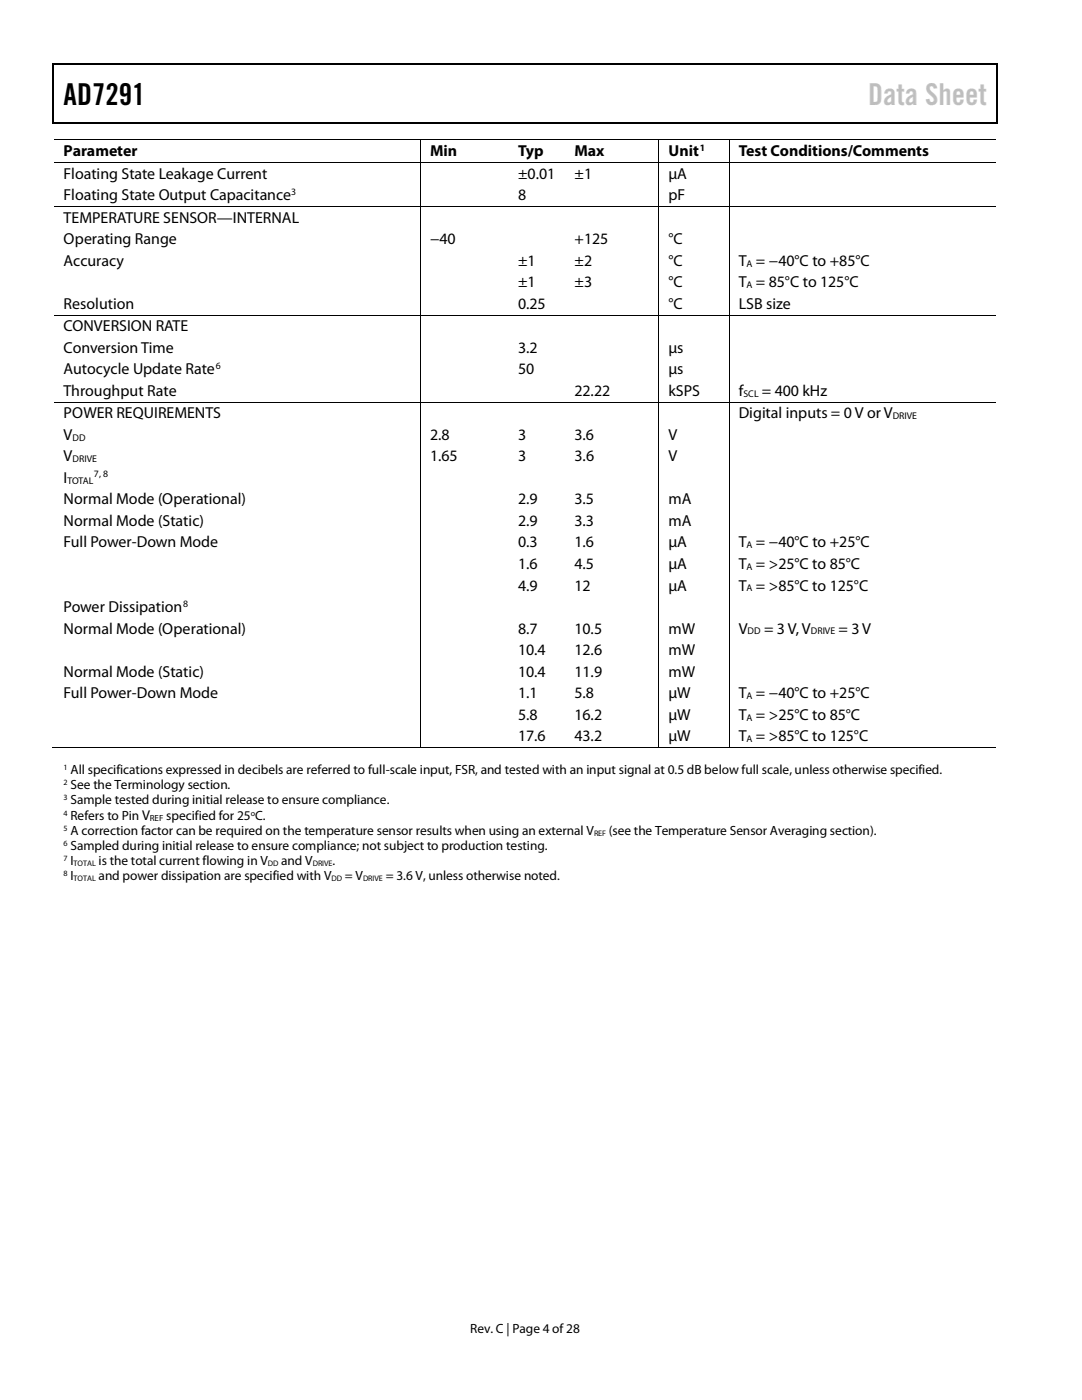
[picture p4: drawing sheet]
<svg xmlns="http://www.w3.org/2000/svg" width="216mm" height="279mm" viewBox="0 0 216 279" stroke-linecap="round" stroke-linejoin="round" font-family="sans-serif">
<defs><g id="words">
<text font-size="6" x="12.7" y="20.9">AD7291</text>
<text font-size="6" fill="#c1c1c1" x="173.2" y="20.9">Data Sheet</text>
<g font-size="3.2">
<text x="12.7" y="31.2">Parameter</text>
<text x="12.7" y="35.7">Floating State Leakage Current</text>
<text x="85.8" y="31.2">Min</text>
<text x="103.4" y="35.7">±0.01</text>
<text x="103.4" y="31.2">Typ</text>
<text x="114.6" y="31.2">Max</text>
<text x="114.6" y="35.7">±1</text>
<text x="133.4" y="31.2">Unit</text>
<text x="133.4" y="35.7">µA</text>
<text x="147.4" y="31.2">Test Conditions/Comments</text>
<text x="12.7" y="40">Floating State Output Capacitance</text>
<text x="103.4" y="40">8</text>
<text x="133.4" y="40">pF</text>
<text x="12.7" y="44.4">TEMPERATURE SENSOR—INTERNAL</text>
<text x="12.7" y="48.8">Operating Range</text>
<text x="12.7" y="53">Accuracy</text>
<text x="85.8" y="48.8">−40</text>
<text x="103.4" y="53">±1</text>
<text x="114.6" y="53">±2</text>
<text x="114.6" y="48.8">+125</text>
<text x="133.4" y="48.8">°C</text>
<text x="133.4" y="53">°C</text>
<text x="147.4" y="53">T = −40°C to +85°C</text>
<text x="103.4" y="57.4">±1</text>
<text x="114.6" y="57.4">±3</text>
<text x="133.4" y="57.4">°C</text>
<text x="147.4" y="57.4">T = 85°C to 125°C</text>
<text x="12.7" y="61.6">Resolution</text>
<text x="103.4" y="61.6">0.25</text>
<text x="133.4" y="61.6">°C</text>
<text x="147.4" y="61.6">LSB size</text>
<text x="12.7" y="66.1">CONVERSION RATE</text>
<text x="12.7" y="70.4">Conversion Time</text>
<text x="103.4" y="70.4">3.2</text>
<text x="133.4" y="70.4">μs</text>
<text x="12.7" y="74.7">Autocycle Update Rate</text>
<text x="103.4" y="74.7">50</text>
<text x="133.4" y="74.7">μs</text>
<text x="12.7" y="79">Throughput Rate</text>
<text x="12.7" y="83.5">POWER REQUIREMENTS</text>
<text x="114.6" y="79">22.22</text>
<text x="133.4" y="79">kSPS</text>
<text x="147.4" y="83.5">Digital inputs = 0 V or V</text>
<text x="147.4" y="79">f</text>
<text x="152" y="79">= 400 kHz</text>
<text x="12.7" y="87.8">V</text>
<text x="85.8" y="87.8">2.8</text>
<text x="103.4" y="87.8">3</text>
<text x="114.6" y="87.8">3.6</text>
<text x="133.4" y="87.8">V</text>
<text x="12.7" y="92.1">V</text>
<text x="85.8" y="92.1">1.65</text>
<text x="103.4" y="92.1">3</text>
<text x="114.6" y="92.1">3.6</text>
<text x="133.4" y="92.1">V</text>
<text x="12.7" y="96.4">I</text>
<text x="12.7" y="100.7">Normal Mode (Operational)</text>
<text x="103.4" y="100.7">2.9</text>
<text x="114.6" y="100.7">3.5</text>
<text x="133.4" y="100.7">mA</text>
<text x="12.7" y="104.9">Normal Mode (Static)</text>
<text x="103.4" y="104.9">2.9</text>
<text x="114.6" y="104.9">3.3</text>
<text x="133.4" y="104.9">mA</text>
<text x="12.7" y="109.3">Full Power-Down Mode</text>
<text x="103.4" y="109.3">0.3</text>
<text x="103.4" y="113.5">1.6</text>
<text x="114.6" y="109.3">1.6</text>
<text x="114.6" y="113.5">4.5</text>
<text x="133.4" y="109.3">μA</text>
<text x="133.4" y="113.5">μA</text>
<text x="147.4" y="113.5">T = &gt;25°C to 85°C</text>
<text x="147.4" y="109.3">T = −40°C to +25°C</text>
<text x="103.4" y="117.9">4.9</text>
<text x="114.6" y="117.9">12</text>
<text x="133.4" y="117.9">μA</text>
<text x="147.4" y="117.9">T = &gt;85°C to 125°C</text>
<text x="12.7" y="122.1">Power Dissipation</text>
<text x="12.7" y="126.4">Normal Mode (Operational)</text>
<text x="103.4" y="126.4">8.7</text>
<text x="103.4" y="130.7">10.4</text>
<text x="114.6" y="126.4">10.5</text>
<text x="114.6" y="130.7">12.6</text>
<text x="133.4" y="126.4">mW</text>
<text x="133.4" y="130.7">mW</text>
<text x="147.4" y="126.4">V</text>
<text x="152.5" y="126.4">= 3V, V</text>
<text x="167.3" y="126.4">= 3 V</text>
<text x="12.7" y="135">Normal Mode (Static)</text>
<text x="103.4" y="135">10.4</text>
<text x="114.6" y="135">11.9</text>
<text x="133.4" y="135">mW</text>
<text x="12.7" y="139.3">Full Power-Down Mode</text>
<text x="103.4" y="139.3">1.1</text>
<text x="103.4" y="143.6">5.8</text>
<text x="114.6" y="139.3">5.8</text>
<text x="114.6" y="143.6">16.2</text>
<text x="133.4" y="139.3">µW</text>
<text x="133.4" y="143.6">µW</text>
<text x="147.4" y="139.3">T = −40°C to +25°C</text>
<text x="147.4" y="143.6">T = &gt;25°C to 85°C</text>
<text x="103.4" y="147.9">17.6</text>
<text x="114.6" y="147.9">43.2</text>
<text x="133.4" y="147.9">µW</text>
<text x="147.4" y="147.9">T = &gt;85°C to 125°C</text>
</g>
<g font-size="2.7">
<text x="14.1" y="154.6">All specifications expressed in decibels are referred to full-scale input, FSR, and tested with an input signal at 0.5 dB below full scale, unless otherwise specified.</text>
<text x="14.1" y="157.5">See the Terminology section.</text>
<text x="14.1" y="160.5">Sample tested during initial release to ensure compliance.</text>
<text x="14.1" y="163.7">Refers to Pin V</text>
<text x="14.1" y="166.7">A correction factor can be required on the temperature sensor results when using an external V</text>
<text x="33.2" y="163.7">specified for 25 C.</text>
<text x="121.5" y="166.7">(see the Temperature Sensor Averaging section).</text>
<text x="14.1" y="169.7">Sampled during initial release to ensure compliance; not subject to production testing.</text>
<text x="14.1" y="172.7">I</text>
<text x="19.7" y="172.7">is the total current flowing in V</text>
<text x="56.1" y="172.7">and V</text>
<text x="66.4" y="172.7">.</text>
<text x="14.1" y="175.7">I</text>
<text x="19.7" y="175.7">and power dissipation are specified with V</text>
<text x="68.8" y="175.7">= V</text>
<text x="77" y="175.7">= 3.6 V, unless otherwise noted.</text>
<text x="93.8" y="266">Rev. C | Page 4 of28</text>
</g>
<g font-size="1.9">
<text x="139.6" y="30.1">1</text>
<text x="58.1" y="38.9">3</text>
<text x="149" y="53.2">A</text>
<text x="149" y="57.5">A</text>
<text x="43.1" y="73.7">6</text>
<text x="148.3" y="79.2">SCL</text>
<text x="178.1" y="83.7">DRIVE</text>
<text x="14.5" y="87.9">DD</text>
<text x="14.5" y="92.2">DRIVE</text>
<text x="18.8" y="95.3">7, 8</text>
<text x="13.5" y="96.5">TOTAL</text>
<text x="149" y="109.4">A</text>
<text x="149" y="113.7">A</text>
<text x="149" y="118">A</text>
<text x="36.6" y="121.1">8</text>
<text x="149.2" y="126.6">DD</text>
<text x="161.8" y="126.6">DRIVE</text>
<text x="149" y="139.5">A</text>
<text x="149" y="143.8">A</text>
<text x="149" y="148.1">A</text>
</g>
<text font-size="1.8" x="29.9" y="163.9">REF</text>
<g font-size="1.6">
<text x="12.7" y="153.7">1</text>
<text x="12.7" y="156.6">2</text>
<text x="12.7" y="159.6">3</text>
<text x="12.7" y="162.8">4</text>
<text x="12.7" y="165.8">5</text>
<text x="50" y="162.8">o</text>
<text x="118.5" y="166.9">REF</text>
<text x="12.7" y="168.8">6</text>
<text x="12.7" y="171.8">7</text>
<text x="14.7" y="172.8">TOTAL</text>
<text x="53.5" y="172.8">DD</text>
<text x="62.4" y="172.8">DRIVE</text>
<text x="12.7" y="174.8">8</text>
<text x="14.7" y="175.9">TOTAL</text>
<text x="66.2" y="175.9">DD</text>
<text x="72.4" y="175.9">DRIVE</text>
</g>
</g></defs>
<g fill="#000">
<path d="M10.5 12.7h.3v1h-.3zM10.5 12.7h.3v.3h-.3zM133.3 12.7h.3v.3h-.3zM198.8 12.7h.2v1h-.2zM198.8 12.7h.2v.3h-.2zM10.5 24.4h.3v.2h-.3zM83.8 27.9h.2v.1h-.2zM83.8 32.4h.2v.2h-.2zM101.5 27.9h.1v.1h-.1zM101.5 32.4h.1v.2h-.1zM112.7 27.9h.2v.1h-.2zM112.7 32.4h.2v.2h-.2z"/>
<path d="M131.4 27.9h.2v.1h-.2zM131.4 32.4h.2v.2h-.2zM133.1 24.4h.2v.2h-.2zM145.5 27.9h.1v.1h-.1zM145.5 32.4h.1v.2h-.1zM198.8 24.4h.2v.2h-.2zM83.8 41.1h.2v.2h-.2zM101.5 41.1h.1v.2h-.1zM112.7 41.1h.2v.2h-.2zM131.4 41.1h.2v.2h-.2zM145.5 41.1h.1v.2h-.1zM83.8 62.8h.2v.2h-.2z"/>
<path d="M101.5 62.8h.1v.2h-.1zM112.7 62.8h.2v.2h-.2zM131.4 62.8h.2v.2h-.2zM145.5 62.8h.1v.2h-.1zM83.8 80.2h.2v.1h-.2zM101.5 80.2h.1v.1h-.1zM112.7 80.2h.2v.1h-.2zM131.4 80.2h.2v.1h-.2zM145.5 80.2h.1v.1h-.1zM83.8 149.1h.2v.2h-.2zM101.2 149.1h.2v.2h-.2zM112.5 149.1h.1v.2h-.1z"/>
<path d="M131.4 149.1h.2v.2h-.2zM145.5 149.1h.1v.2h-.1z"/>
</g>
<path d="M10.7 13.7v10.7M10.8 12.8h122.5M133.6 12.8h65.2M198.9 13.7v10.7M10.8 24.5h188" fill="none" stroke="#000" stroke-width=".25"/>
<g fill="none" stroke="#000" stroke-width=".2">
<path d="M10.8 27.9h73M10.8 32.5h73M83.9 28v4.4M83.9 32.6v8.5M84 27.9h17.5M84 32.5h17.5M101.6 27.9h11.1M101.6 32.5h11.1M112.9 27.9h18.5M112.9 32.5h18.5M131.5 28v4.4M131.5 32.6v8.5"/>
<path d="M131.6 27.9h13.9M131.6 32.5h13.9M145.5 28v4.4M145.5 32.6v8.5M145.6 27.9h53.2M145.6 32.5h53.2M10.8 41.2h73M83.9 41.3v21.5M84 41.2h17.5M101.6 41.2h11.1M112.9 41.2h18.5M131.5 41.3v21.5"/>
<path d="M131.6 41.2h13.9M145.5 41.3v21.5M145.6 41.2h53.2M10.8 62.9h73M83.9 63v17.2M84 62.9h17.5M101.6 62.9h11.1M112.9 62.9h18.5M131.5 63v17.2M131.6 62.9h13.9M145.5 63v17.2M145.6 62.9h53.2"/>
<path d="M10.8 80.3h73M83.9 80.3v68.8M84 80.3h17.5M101.6 80.3h11.1M112.9 80.3h18.5M131.5 80.3v68.8M131.6 80.3h13.9M145.5 80.3v68.8M145.6 80.3h53.2M10.5 149.2h73.3M84 149.2h47.4M131.6 149.2h13.9"/>
<path d="M145.6 149.2h53.2"/>
</g>
<use href="#words"/>
</svg>
